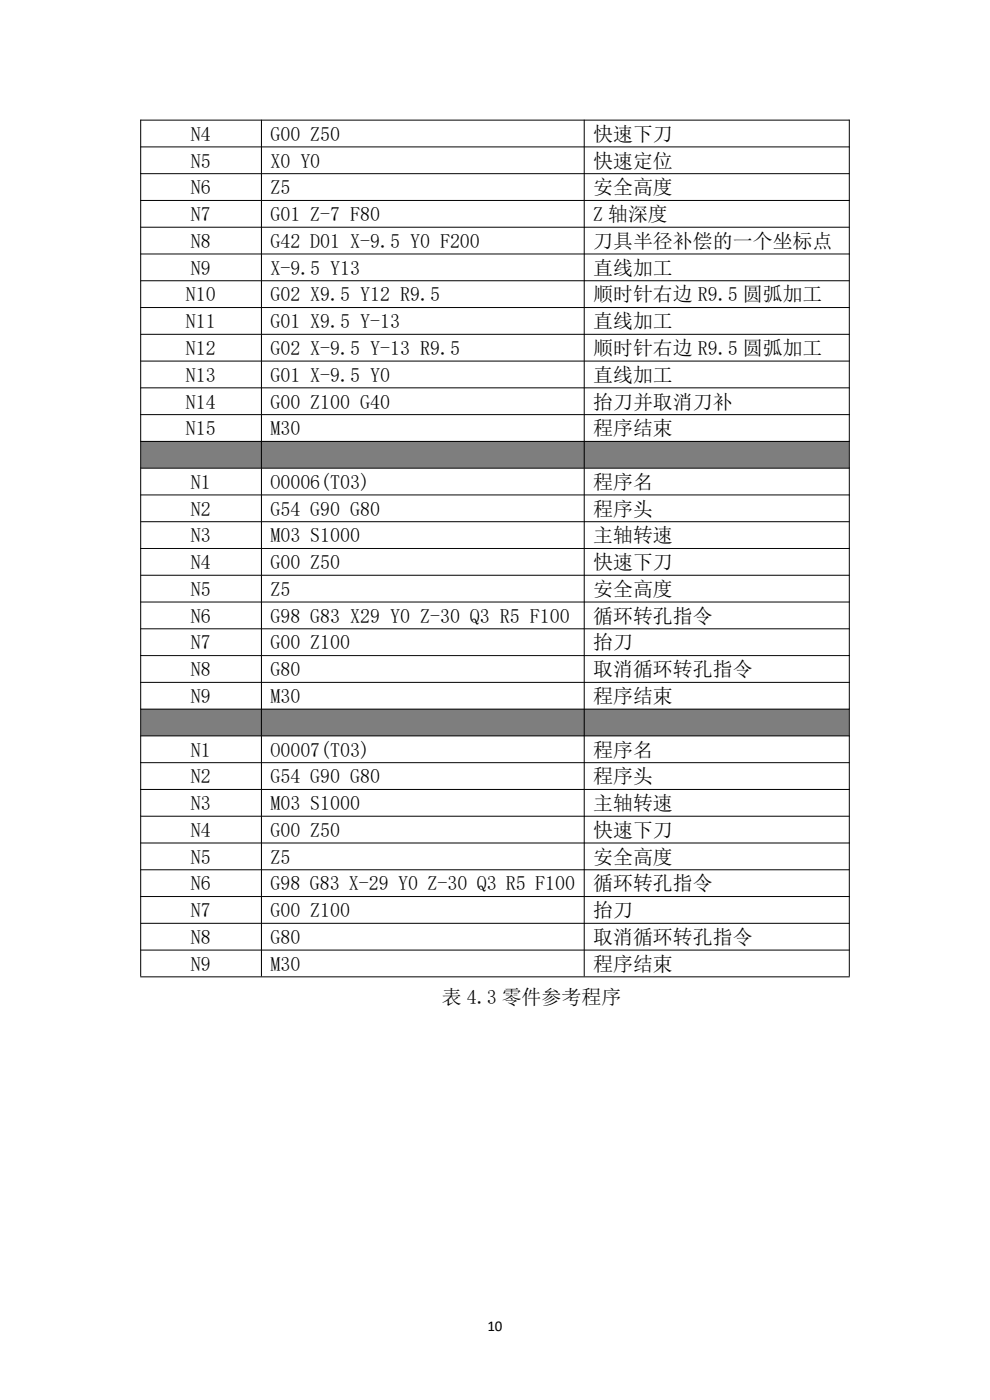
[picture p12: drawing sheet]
<svg xmlns="http://www.w3.org/2000/svg" width="210mm" height="297mm" viewBox="0 0 210 297" stroke-linecap="round" stroke-linejoin="round" font-family="sans-serif">
<defs><g id="words">
<g font-size="4.2">
<text x="40.5" y="29.9">N4</text>
<text x="57.4" y="29.9">G00 Z50</text>
<text x="125.8" y="29.9">快速下刀</text>
<text x="40.5" y="35.5">N5</text>
<text x="57.4" y="35.5">X0 Y0</text>
<text x="125.8" y="35.5">快速定位</text>
<text x="40.5" y="41.2">N6</text>
<text x="57.4" y="41.2">Z5</text>
<text x="125.8" y="41.2">安全高度</text>
<text x="40.5" y="46.9">N7</text>
<text x="57.4" y="46.9">G01 Z-7 F80</text>
<text x="125.8" y="46.9">Z 轴深度</text>
<text x="40.5" y="52.6">N8</text>
<text x="57.4" y="52.6">G42 D01 X-9.5 Y0 F200</text>
<text x="125.8" y="52.6">刀具半径补偿的一个坐标点</text>
<text x="40.5" y="58.3">N9</text>
<text x="57.4" y="58.3">X-9.5 Y13</text>
<text x="125.8" y="58.3">直线加工</text>
<text x="39.5" y="63.9">N10</text>
<text x="57.4" y="63.9">G02 X9.5 Y12 R9.5</text>
<text x="125.8" y="63.9">顺时针右边 R9.5 圆弧加工</text>
<text x="39.5" y="69.6">N11</text>
<text x="57.4" y="69.6">G01 X9.5 Y-13</text>
<text x="125.8" y="69.6">直线加工</text>
<text x="39.5" y="75.3">N12</text>
<text x="57.4" y="75.3">G02 X-9.5 Y-13 R9.5</text>
<text x="125.8" y="75.3">顺时针右边 R9.5 圆弧加工</text>
<text x="39.5" y="81">N13</text>
<text x="57.4" y="81">G01 X-9.5 Y0</text>
<text x="125.8" y="81">直线加工</text>
<text x="39.5" y="86.7">N14</text>
<text x="57.4" y="86.7">G00 Z100 G40</text>
<text x="125.8" y="86.7">抬刀并取消刀补</text>
<text x="39.5" y="92.3">N15</text>
<text x="57.4" y="92.3">M30</text>
<text x="125.8" y="92.3">程序结束</text>
<text x="40.5" y="103.7">N1</text>
<text x="57.4" y="103.7">O0006(T03)</text>
<text x="125.8" y="103.7">程序名</text>
<text x="40.5" y="109.4">N2</text>
<text x="57.4" y="109.4">G54 G90 G80</text>
<text x="125.8" y="109.4">程序头</text>
<text x="40.5" y="115">N3</text>
<text x="57.4" y="115">M03 S1000</text>
<text x="125.8" y="115">主轴转速</text>
<text x="40.5" y="120.8">N4</text>
<text x="57.4" y="120.8">G00 Z50</text>
<text x="125.8" y="120.8">快速下刀</text>
<text x="40.5" y="126.4">N5</text>
<text x="57.4" y="126.4">Z5</text>
<text x="125.8" y="126.4">安全高度</text>
<text x="40.5" y="132.1">N6</text>
<text x="40.5" y="137.8">N7</text>
<text x="57.4" y="132.1">G98 G83 X29 Y0 Z-30 Q3 R5 F100</text>
<text x="57.4" y="137.8">G00 Z100</text>
<text x="125.8" y="132.1">循环转孔指令</text>
<text x="125.8" y="137.8">抬刀</text>
<text x="40.5" y="143.4">N8</text>
<text x="57.4" y="143.4">G80</text>
<text x="125.8" y="143.4">取消循环转孔指令</text>
<text x="40.5" y="149.1">N9</text>
<text x="57.4" y="149.1">M30</text>
<text x="125.8" y="149.1">程序结束</text>
<text x="40.5" y="160.5">N1</text>
<text x="57.4" y="160.5">O0007(T03)</text>
<text x="125.8" y="160.5">程序名</text>
<text x="40.5" y="166.2">N2</text>
<text x="57.4" y="166.2">G54 G90 G80</text>
<text x="125.8" y="166.2">程序头</text>
<text x="40.5" y="171.8">N3</text>
<text x="57.4" y="171.8">M03 S1000</text>
<text x="125.8" y="171.8">主轴转速</text>
<text x="40.5" y="177.5">N4</text>
<text x="57.4" y="177.5">G00 Z50</text>
<text x="125.8" y="177.5">快速下刀</text>
<text x="40.5" y="183.2">N5</text>
<text x="57.4" y="183.2">Z5</text>
<text x="125.8" y="183.2">安全高度</text>
<text x="40.5" y="188.9">N6</text>
<text x="57.4" y="188.9">G98 G83 X-29 Y0 Z-30 Q3 R5 F100</text>
<text x="125.8" y="188.9">循环转孔指令</text>
<text x="40.5" y="194.6">N7</text>
<text x="57.4" y="194.6">G00 Z100</text>
<text x="125.8" y="194.6">抬刀</text>
<text x="40.5" y="200.3">N8</text>
<text x="57.4" y="200.3">G80</text>
<text x="125.8" y="200.3">取消循环转孔指令</text>
<text x="40.5" y="205.9">N9</text>
<text x="57.4" y="205.9">M30</text>
<text x="125.8" y="205.9">程序结束</text>
<text x="93.7" y="213">表 4.3 零件参考程序</text>
</g>
<text font-size="3.2" x="103.4" y="282.4">10</text>
</g></defs>
<g fill="#7e7e7e">
<path d="M29.9 93.7h25.5v5.6h-25.5z" fill-rule="evenodd"/>
<path d="M55.5 93.7h68.4v5.6h-68.4z" fill-rule="evenodd"/>
<path d="M124 93.7h56.1v5.6h-56.1z" fill-rule="evenodd"/>
<path d="M29.9 150.5h25.5v5.6h-25.5z" fill-rule="evenodd"/>
<path d="M55.5 150.5h68.4v5.6h-68.4z" fill-rule="evenodd"/>
<path d="M124 150.5h56.1v5.6h-56.1z" fill-rule="evenodd"/>
</g>
<g fill="none" stroke="#000" stroke-width=".21">
<path d="M29.8 25.5h150.4M29.8 31.2h150.4M29.8 36.8h150.4M29.8 25.4v181.8M55.5 25.4v181.8M123.9 25.4v181.8M180.2 25.4v181.8M29.8 42.5h150.4M29.8 48.2h150.4M29.8 53.9h150.4M29.8 59.6h150.4M29.8 65.2h150.4"/>
<path d="M29.8 70.9h150.4M29.8 76.6h150.4M29.8 82.3h150.4M29.8 88h150.4M29.8 93.6h150.4M29.8 99.3h150.4M29.8 105h150.4M29.8 110.7h150.4M29.8 116.4h150.4M29.8 122h150.4M29.8 127.7h150.4M29.8 133.4h150.4"/>
<path d="M29.8 139.1h150.4M29.8 144.8h150.4M29.8 150.4h150.4M29.8 156.1h150.4M29.8 161.8h150.4M29.8 167.5h150.4M29.8 173.2h150.4M29.8 178.8h150.4M29.8 184.5h150.4M29.8 190.2h150.4M29.8 195.9h150.4M29.8 201.6h150.4"/>
<path d="M29.8 207.2h150.4"/>
</g>
<use href="#words"/>
</svg>
